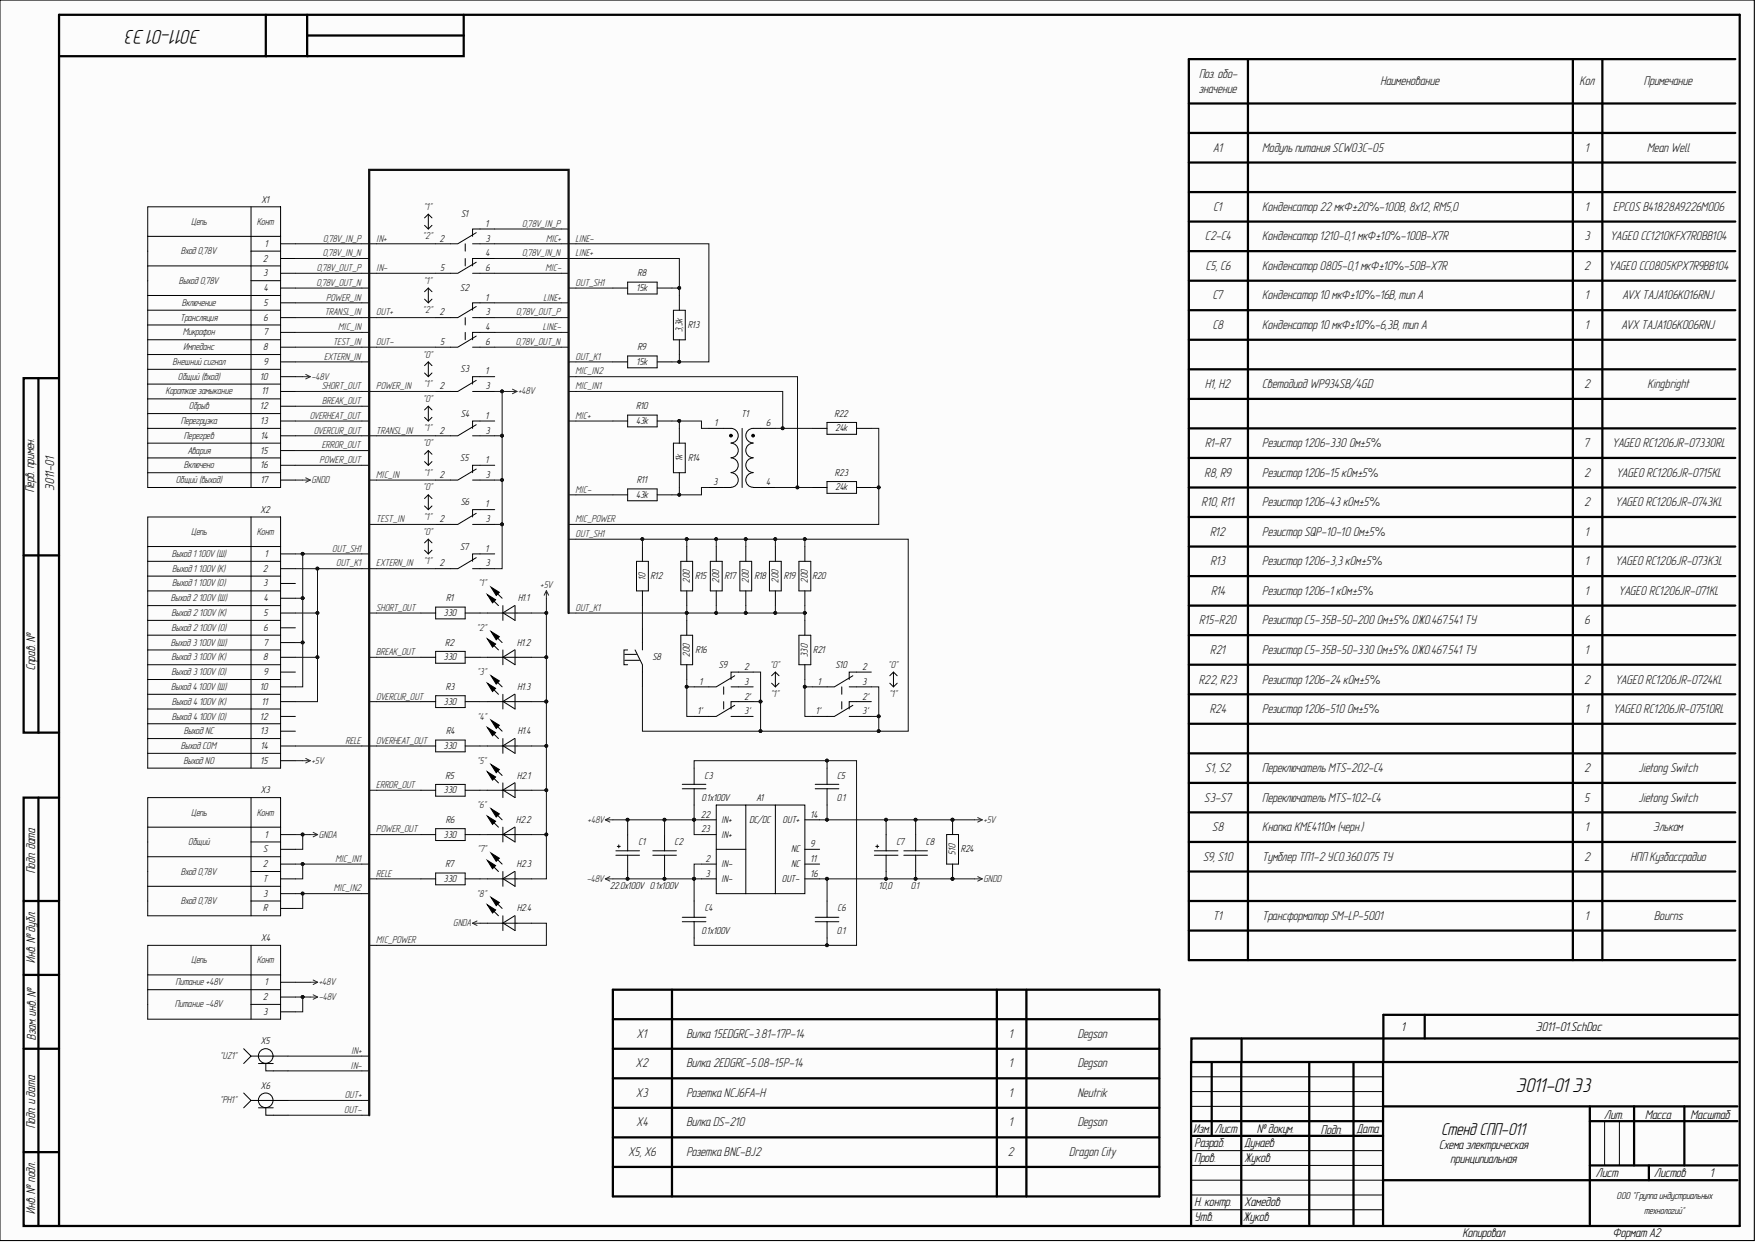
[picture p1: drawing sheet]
<svg xmlns="http://www.w3.org/2000/svg" width="594mm" height="420mm" viewBox="0 0 594 420" stroke-linecap="round" stroke-linejoin="round" font-family="sans-serif">
<defs><g id="words">
<g font-size="6.8" fill="#010101">
<text x="67.4" y="10.2" transform="rotate(-180 67.4 10.2)">Э011-01 Э3</text>
<text x="512.4" y="368.7">Э011-01Э3</text>
</g>
<text font-size="5.8" fill="#010101" x="486.9" y="383.4">СтендСПП-011</text>
<g font-size="4.3" fill="#1c1c1c">
<text x="405.1" y="26.3">Поз. обо-</text>
<text x="466.4" y="28.8">Наименование</text>
<text x="533.6" y="28.8">Кол</text>
<text x="555.3" y="28.8">Примечание</text>
<text x="405.1" y="31.3">значение</text>
<text x="409.9" y="51.2">A1</text>
<text x="426.4" y="51.2">Модуль питания SCW03С-05</text>
<text x="535.5" y="51.2">1</text>
<text x="556.4" y="51.2">Mean Well</text>
<text x="410" y="71.2">C1</text>
<text x="426.4" y="71.2">Конденсатор22мкФ±20%-100В, 8x12, RM5,0</text>
<text x="535.5" y="71.2">1</text>
<text x="544.9" y="71.2">EPCOSB41828A9226M006</text>
<text x="407.2" y="81.2">C2-C4</text>
<text x="426.4" y="81.2">Конденсатор1210-0,1 мкФ±10%-100В-X7R</text>
<text x="535.2" y="81.2">3</text>
<text x="544" y="81.2">YAGEO CC1210KFX7R0BB104</text>
<text x="407.3" y="91.1">C5, C6</text>
<text x="426.4" y="91.1">Конденсатор0805-0,1 мкФ±10%-50В-X7R</text>
<text x="535.1" y="91.1">2</text>
<text x="543.5" y="91.1">YAGEO CC0805KPX7R9BB104</text>
<text x="409.7" y="101.1">C7</text>
<text x="426.4" y="101.1">Конденсатор10мкФ±10%-16В, тип A</text>
<text x="535.5" y="101.1">1</text>
<text x="548" y="101.1">AVX TAJA106K016RNJ</text>
<text x="409.7" y="111.1">C8</text>
<text x="426.4" y="111.1">Конденсатор10мкФ±10%-6,3В, тип A</text>
<text x="535.5" y="111.1">1</text>
<text x="547.7" y="111.1">AVX TAJA106K006RNJ</text>
<text x="407.2" y="131">H1, H2</text>
<text x="426.4" y="131">СветодиодWP934SB/4GD</text>
<text x="535.1" y="131">2</text>
<text x="556.6" y="131">Kingbright</text>
<text x="407.1" y="151">R1-R7</text>
<text x="426.4" y="151">Резистор1206-330Ом±5%</text>
<text x="535.1" y="151">7</text>
<text x="544.7" y="151">YAGEO RC1206JR-07330RL</text>
<text x="406.9" y="161">R8, R9</text>
<text x="426.4" y="161">Резистор1206-15кОм±5%</text>
<text x="535.1" y="161">2</text>
<text x="546" y="161">YAGEO RC1206JR-0715KL</text>
<text x="405.9" y="171">R10, R11</text>
<text x="426.4" y="171">Резистор1206-43 кОм±5%</text>
<text x="535.1" y="171">2</text>
<text x="545.8" y="171">YAGEO RC1206JR-0743KL</text>
<text x="408.8" y="180.9">R12</text>
<text x="426.4" y="180.9">РезисторSQP-10-10Ом±5%</text>
<text x="535.5" y="180.9">1</text>
<text x="408.9" y="190.9">R13</text>
<text x="426.4" y="190.9">Резистор1206-3,3 кОм±5%</text>
<text x="535.5" y="190.9">1</text>
<text x="545.7" y="190.9">YAGEO RC1206JR-073K3L</text>
<text x="409.1" y="200.9">R14</text>
<text x="426.4" y="200.9">Резистор1206-1 кОм±5%</text>
<text x="535.5" y="200.9">1</text>
<text x="546.9" y="200.9">YAGEO RC1206JR-071KL</text>
<text x="405.1" y="210.8">R15-R20</text>
<text x="426.4" y="210.8">РезисторС5-35В-50-200Ом±5% ОЖ0.467.541 ТУ</text>
<text x="535.3" y="210.8">6</text>
<text x="408.9" y="220.8">R21</text>
<text x="426.4" y="220.8">РезисторС5-35В-50-330Ом±5% ОЖ0.467.541 ТУ</text>
<text x="535.5" y="220.8">1</text>
<text x="405" y="230.9">R22, R23</text>
<text x="426.4" y="230.9">Резистор1206-24 кОм±5%</text>
<text x="535.1" y="230.9">2</text>
<text x="545.7" y="230.9">YAGEO RC1206JR-0724KL</text>
<text x="408.7" y="240.8">R24</text>
<text x="426.4" y="240.8">Резистор1206-510Ом±5%</text>
<text x="535.5" y="240.8">1</text>
<text x="545" y="240.8">YAGEO RC1206JR-07510RL</text>
<text x="407.2" y="260.8">S1, S2</text>
<text x="426.4" y="260.8">Переключатель MTS-202-C4</text>
<text x="535.1" y="260.8">2</text>
<text x="553.5" y="260.8">Jietong Switch</text>
<text x="406.8" y="270.7">S3-S7</text>
<text x="426.4" y="270.7">Переключатель MTS-102-C4</text>
<text x="535.1" y="270.7">5</text>
<text x="553.5" y="270.7">Jietong Switch</text>
<text x="409.5" y="280.7">S8</text>
<text x="426.4" y="280.7">Кнопка КМЕ4110м (черн.)</text>
<text x="535.5" y="280.7">1</text>
<text x="558.6" y="280.7">Эльком</text>
<text x="406.4" y="290.7">S9, S10</text>
<text x="426.4" y="290.7">ТумблерТП1-2УС0.360.075ТУ</text>
<text x="535.1" y="290.7">2</text>
<text x="550.7" y="290.7">НППКузбассрадио</text>
<text x="409.9" y="310.6">T1</text>
<text x="426.4" y="310.6">ТрансформаторSM-LP-5001</text>
<text x="535.5" y="310.6">1</text>
<text x="558.8" y="310.6">Bourns</text>
<text x="215.2" y="350.6">X1</text>
<text x="231.9" y="350.6">Вилка 15EDGRC-3.81-17P-14</text>
<text x="341" y="350.6">1</text>
<text x="364.1" y="350.6">Degson</text>
<text x="214.9" y="360.5">X2</text>
<text x="231.9" y="360.5">Вилка 2EDGRC-5.08-15P-14</text>
<text x="341" y="360.5">1</text>
<text x="364.1" y="360.5">Degson</text>
<text x="214.9" y="370.5">X3</text>
<text x="231.9" y="370.5">Розетка NCJ6FA-H</text>
<text x="341" y="370.5">1</text>
<text x="364" y="370.5">Neutrik</text>
<text x="215.1" y="380.5">X4</text>
<text x="231.9" y="380.5">Вилка DS-210</text>
<text x="341" y="380.5">1</text>
<text x="364.1" y="380.5">Degson</text>
<text x="212.3" y="390.4">X5, X6</text>
<text x="231.9" y="390.4">Розетка BNC-BJ2</text>
<text x="340.5" y="390.4">2</text>
<text x="361.2" y="390.4">Dragon City</text>
</g>
<g font-size="4.3" fill="#010101">
<text x="11.6" y="166.3" transform="rotate(-90 11.6 166.3)">Перв. примен.</text>
<text x="18.3" y="165.4" transform="rotate(-90 18.3 165.4)">Э011-01</text>
<text x="11.8" y="226.3" transform="rotate(-90 11.8 226.3)">Справ. №</text>
<text x="11.8" y="295" transform="rotate(-90 11.8 295)">Подп. дата</text>
<text x="11.8" y="325.3" transform="rotate(-90 11.8 325.3)">Инв. №дубл.</text>
<text x="12.1" y="351.2" transform="rotate(-90 12.1 351.2)">Взам. инв. №</text>
<text x="473.5" y="348.1">1</text>
<text x="518.9" y="348.1">Э011-01.SchDoc</text>
<text x="541.9" y="377.8">Лит.</text>
<text x="555.7" y="377.8">Масса</text>
<text x="571.1" y="377.8">Масштаб</text>
<text x="11.8" y="381.1" transform="rotate(-90 11.8 381.1)">Подп. и дата</text>
<text x="403.1" y="382.7">Изм.</text>
<text x="410.4" y="382.7">Лист</text>
<text x="424.6" y="382.7">№докум.</text>
<text x="446.2" y="382.9">Подп.</text>
<text x="458.3" y="382.7">Дата</text>
<text x="403.5" y="387.5">Разраб.</text>
<text x="420.4" y="387.5">Дунаев</text>
<text x="486.1" y="388">Схема электрическая</text>
<text x="403.5" y="392.5">Пров.</text>
<text x="420.4" y="392.5">Жуков</text>
<text x="490" y="393">принципиальная</text>
<text x="539.1" y="397.6">Лист</text>
<text x="558.8" y="397.6">Листов</text>
<text x="577.7" y="397.6">1</text>
<text x="403.5" y="407.4">Н. контр.</text>
<text x="420.4" y="407.4">Хамедов</text>
<text x="11.8" y="409.9" transform="rotate(-90 11.8 409.9)">Инв. №подл.</text>
<text x="403.5" y="412.4">Утв.</text>
<text x="420" y="412.4">Жуков</text>
<text x="494" y="417.9">Копировал</text>
<text x="544.8" y="417.9">Формат А2</text>
</g>
<g font-size="3.4">
<text x="88.4" y="68.4">X1</text>
<text x="155.8" y="73.4">S1</text>
<text x="164.1" y="76.6">1</text>
<text x="89.5" y="83.4">1</text>
<text x="164.1" y="81.6">3</text>
<text x="88.9" y="88.4">2</text>
<text x="164.1" y="86.6">4</text>
<text x="89" y="93.3">3</text>
<text x="148.7" y="91.6">5</text>
<text x="164.1" y="91.6">6</text>
<text x="215.4" y="93.3">R8</text>
<text x="89.2" y="98.3">4</text>
<text x="155.6" y="98.3">S2</text>
<text x="164.1" y="101.5">1</text>
<text x="215.1" y="98.3">15k</text>
<text x="89.1" y="103.3">5</text>
<text x="164.1" y="106.5">3</text>
<text x="89.1" y="108.3">6</text>
<text x="89.2" y="113.3">7</text>
<text x="164.1" y="111.5">4</text>
<text x="230.5" y="112.1" transform="rotate(-90 230.5 112.1)">3,3k</text>
<text x="232.4" y="110.8">R13</text>
<text x="89" y="118.3">8</text>
<text x="148.7" y="116.5">5</text>
<text x="164.1" y="116.5">6</text>
<text x="215.4" y="118.3">R9</text>
<text x="89.2" y="123.2">9</text>
<text x="155.7" y="125.8">S3</text>
<text x="215.1" y="123.2">15k</text>
<text x="88" y="128.2">10</text>
<text x="164.1" y="131.4">3</text>
<text x="164.1" y="126.5">1</text>
<text x="88.5" y="133.2">11</text>
<text x="88" y="138.2">12</text>
<text x="88.1" y="143.3">13</text>
<text x="155.7" y="140.7">S4</text>
<text x="164.1" y="141.5">1</text>
<text x="214.9" y="143.3">43k</text>
<text x="214.9" y="138.2">R10</text>
<text x="241.4" y="143.9">1</text>
<text x="250.6" y="140.7">T1</text>
<text x="258.9" y="143.9">6</text>
<text x="281.9" y="140.7">R22</text>
<text x="88.2" y="148.2">14</text>
<text x="164.1" y="146.5">3</text>
<text x="282.2" y="145.7">24k</text>
<text x="88.1" y="153.2">15</text>
<text x="155.6" y="155.7">S5</text>
<text x="230.5" y="155.9" transform="rotate(-90 230.5 155.9)">1k</text>
<text x="232.5" y="155.7">R14</text>
<text x="88.1" y="158.2">16</text>
<text x="164.1" y="161.4">3</text>
<text x="164.1" y="156.4">1</text>
<text x="282.1" y="160.7">R23</text>
<text x="88.3" y="163.2">17</text>
<text x="215.2" y="163.2">R11</text>
<text x="241" y="163.9">3</text>
<text x="258.9" y="163.9">4</text>
<text x="282.2" y="165.7">24k</text>
<text x="88.1" y="173.2">X2</text>
<text x="155.7" y="170.6">S6</text>
<text x="164.1" y="171.4">1</text>
<text x="214.9" y="168.2">43k</text>
<text x="164.1" y="176.4">3</text>
<text x="155.6" y="185.7">S7</text>
<text x="89.5" y="188.1">1</text>
<text x="164.1" y="191.3">3</text>
<text x="164.1" y="186.3">1</text>
<text x="88.9" y="193.1">2</text>
<text x="218" y="195.9" transform="rotate(-90 218 195.9)">10</text>
<text x="219.8" y="195.6">R12</text>
<text x="232.9" y="196.9" transform="rotate(-90 232.9 196.9)">200</text>
<text x="234.9" y="195.6">R15</text>
<text x="242.9" y="196.9" transform="rotate(-90 242.9 196.9)">200</text>
<text x="244.8" y="195.6">R17</text>
<text x="252.9" y="196.9" transform="rotate(-90 252.9 196.9)">200</text>
<text x="254.9" y="195.6">R18</text>
<text x="262.9" y="196.9" transform="rotate(-90 262.9 196.9)">200</text>
<text x="264.9" y="195.6">R19</text>
<text x="272.9" y="196.9" transform="rotate(-90 272.9 196.9)">200</text>
<text x="274.5" y="195.6">R20</text>
<text x="89" y="198.1">3</text>
<text x="89.2" y="203.1">4</text>
<text x="150.8" y="203.1">R1</text>
<text x="175.1" y="203.1">H1.1</text>
<text x="89.1" y="208.1">5</text>
<text x="149.9" y="208.1">330</text>
<text x="89.1" y="213">6</text>
<text x="89.2" y="218">7</text>
<text x="150.5" y="218">R2</text>
<text x="174.8" y="218">H1.2</text>
<text x="232.9" y="221.8" transform="rotate(-90 232.9 221.8)">200</text>
<text x="235" y="220.6">R16</text>
<text x="272.9" y="221.7" transform="rotate(-90 272.9 221.7)">330</text>
<text x="274.7" y="220.6">R21</text>
<text x="89" y="223">8</text>
<text x="149.9" y="223">330</text>
<text x="220.4" y="223">S8</text>
<text x="242.9" y="225.5">S9</text>
<text x="251.4" y="226.3">2</text>
<text x="282.3" y="225.5">S10</text>
<text x="291.3" y="226.3">2</text>
<text x="88" y="233.1">10</text>
<text x="89.2" y="228.1">9</text>
<text x="150.7" y="233.1">R3</text>
<text x="174.9" y="233.1">H1.3</text>
<text x="236.4" y="231.3">1</text>
<text x="251.4" y="231.3">3</text>
<text x="276.3" y="231.3">1</text>
<text x="291.3" y="231.3">3</text>
<text x="88.5" y="238">11</text>
<text x="149.9" y="238">330</text>
<text x="251.4" y="236.3">2'</text>
<text x="291.3" y="236.3">2'</text>
<text x="88" y="243">12</text>
<text x="235.7" y="241.3">1'</text>
<text x="251.4" y="241.3">3'</text>
<text x="275.7" y="241.3">1'</text>
<text x="291.3" y="241.3">3'</text>
<text x="88.1" y="248">13</text>
<text x="150.8" y="248">R4</text>
<text x="175" y="248">H1.4</text>
<text x="88.1" y="258">15</text>
<text x="88.2" y="253">14</text>
<text x="149.9" y="253">330</text>
<text x="150.6" y="263">R5</text>
<text x="174.8" y="263">H2.1</text>
<text x="238.1" y="263">C3</text>
<text x="282.8" y="263">C5</text>
<text x="88.2" y="267.9">X3</text>
<text x="149.9" y="267.9">330</text>
<text x="237" y="270.5">0.1х100V</text>
<text x="255.6" y="270.5">A1</text>
<text x="282.8" y="270.5">0.1</text>
<text x="150.7" y="277.9">R6</text>
<text x="174.5" y="277.9">H2.2</text>
<text x="236.8" y="276.1">22</text>
<text x="236.9" y="281.1">23</text>
<text x="243.7" y="277.9">IN+</text>
<text x="253.3" y="277.9">DC/DC</text>
<text x="264.4" y="277.9">OUT+</text>
<text x="273.9" y="276.1">14</text>
<text x="89" y="287.9">S</text>
<text x="89.5" y="282.9">1</text>
<text x="149.9" y="282.9">330</text>
<text x="215.8" y="285.4">C1</text>
<text x="227.9" y="285.4">C2</text>
<text x="243.7" y="282.9">IN+</text>
<text x="267.3" y="287.9">NC</text>
<text x="273.9" y="286.1">9</text>
<text x="302.9" y="285.4">C7</text>
<text x="312.8" y="285.4">C8</text>
<text x="324.6" y="287.9">R24</text>
<text x="88.9" y="292.9">2</text>
<text x="150.6" y="292.9">R7</text>
<text x="174.7" y="292.9">H2.3</text>
<text x="238.3" y="291.1">2</text>
<text x="243.7" y="292.9">IN-</text>
<text x="267.3" y="292.9">NC</text>
<text x="273.9" y="291.1">11</text>
<text x="322.7" y="288.9" transform="rotate(-90 322.7 288.9)">510</text>
<text x="89" y="297.8">T</text>
<text x="149.9" y="297.8">330</text>
<text x="238.4" y="296.1">3</text>
<text x="243.7" y="297.8">IN-</text>
<text x="264.2" y="297.8">OUT-</text>
<text x="273.9" y="296.1">16</text>
<text x="89" y="302.8">3</text>
<text x="206.1" y="300.4">22.0x100V 0.1х100V</text>
<text x="296.9" y="300.4">10,0</text>
<text x="307.7" y="300.4">0.1</text>
<text x="89" y="307.8">R</text>
<text x="174.7" y="307.8">H2.4</text>
<text x="238.2" y="307.8">C4</text>
<text x="283" y="307.8">C6</text>
<text x="88.3" y="317.9">X4</text>
<text x="237" y="315.3">0.1х100V</text>
<text x="282.8" y="315.3">0.1</text>
<text x="89.5" y="332.8">1</text>
<text x="88.9" y="337.8">2</text>
<text x="89" y="342.8">3</text>
<text x="88.2" y="352.8">X5</text>
<text x="88.3" y="367.7">X6</text>
</g>
<g font-size="3.4" fill="#1c1c1c">
<text x="143.2" y="70.9">&quot;1&quot;</text>
<text x="64.7" y="75.9">Цепь</text>
<text x="86.9" y="75.9">Конт</text>
<text x="142.8" y="80.8">&quot;2&quot; 2</text>
<text x="61.1" y="85.8">Вход0,78V</text>
<text x="60.5" y="95.9">Выход0,78V</text>
<text x="143.2" y="95.9">&quot;1&quot;</text>
<text x="61.5" y="103.3">Включение</text>
<text x="142.8" y="105.8">&quot;2&quot; 2</text>
<text x="61" y="108.3">Трансляция</text>
<text x="61.8" y="113.3">Микрофон</text>
<text x="62" y="118.3">Импеданс</text>
<text x="58.4" y="123.2">Внешний сигнал</text>
<text x="142.9" y="120.8">&quot;0&quot;</text>
<text x="60.2" y="128.2">Общий (вход)</text>
<text x="143.2" y="130.8">&quot;1&quot; 2</text>
<text x="56" y="133.2">Короткое замыкание</text>
<text x="142.9" y="135.7">&quot;0&quot;</text>
<text x="61.1" y="143.3">Перегрузка</text>
<text x="63.9" y="138.2">Обрыв</text>
<text x="62.2" y="148.2">Перегрев</text>
<text x="143.2" y="145.7">&quot;1&quot; 2</text>
<text x="63.5" y="153.2">Авария</text>
<text x="142.9" y="150.7">&quot;0&quot;</text>
<text x="62.2" y="158.2">Включено</text>
<text x="143.2" y="160.7">&quot;1&quot; 2</text>
<text x="59.5" y="163.2">Общий (выход)</text>
<text x="142.9" y="165.7">&quot;0&quot;</text>
<text x="143.2" y="175.6">&quot;1&quot; 2</text>
<text x="64.7" y="180.6">Цепь</text>
<text x="86.9" y="180.6">Конт</text>
<text x="142.9" y="180.6">&quot;0&quot;</text>
<text x="58.1" y="188.1">Выход1 100V (Ш)</text>
<text x="143.2" y="190.7">&quot;1&quot; 2</text>
<text x="58.3" y="193.1">Выход1 100V (К)</text>
<text x="57.9" y="203.1">Выход2 100V (Ш)</text>
<text x="58.3" y="198.1">Выход1 100V (О)</text>
<text x="161.6" y="198.1">&quot;1&quot;</text>
<text x="58" y="208.1">Выход2 100V (К)</text>
<text x="58" y="213">Выход2 100V (О)</text>
<text x="161.1" y="213">&quot;2&quot;</text>
<text x="57.9" y="218">Выход3 100V (Ш)</text>
<text x="58" y="223">Выход3 100V (К)</text>
<text x="260.1" y="225.5">&quot;0&quot;</text>
<text x="300" y="225.5">&quot;0&quot;</text>
<text x="57.9" y="233.1">Выход4</text>
<text x="58" y="228.1">Выход3 100V (О)</text>
<text x="67.3" y="233.1">100V (Ш)</text>
<text x="161.1" y="228.1">&quot;3&quot;</text>
<text x="58.1" y="238">Выход4</text>
<text x="67.4" y="238">100V (К)</text>
<text x="260.3" y="235.5">&quot;1&quot;</text>
<text x="300.2" y="235.5">&quot;1&quot;</text>
<text x="58.1" y="243">Выход4</text>
<text x="67.4" y="243">100V (О)</text>
<text x="161.2" y="243">&quot;4&quot;</text>
<text x="62.2" y="248">ВыходNC</text>
<text x="61.2" y="253">ВыходCOM</text>
<text x="62.1" y="258">ВыходNO</text>
<text x="161.1" y="258">&quot;5&quot;</text>
<text x="64.7" y="275.5">Цепь</text>
<text x="86.9" y="275.5">Конт</text>
<text x="161.1" y="272.9">&quot;6&quot;</text>
<text x="63.7" y="285.4">Общий</text>
<text x="161.3" y="287.9">&quot;7&quot;</text>
<text x="61.1" y="295.4">Вход0,78V</text>
<text x="61.1" y="305.4">Вход0,78V</text>
<text x="161.1" y="302.8">&quot;8&quot;</text>
<text x="64.7" y="325.3">Цепь</text>
<text x="86.9" y="325.3">Конт</text>
<text x="59.4" y="332.8">Питание +48V</text>
<text x="59.2" y="340.3">Питание -48V</text>
<text x="74.3" y="357.7">&quot;UZ1&quot;</text>
<text x="74.3" y="372.7">&quot;PH1&quot;</text>
</g>
<g font-size="3.4" fill="#262626">
<text x="176.5" y="76.6">0,78V_IN_P</text>
<text x="109.2" y="81.6">0,78V_IN_P</text>
<text x="127.2" y="81.6">IN+</text>
<text x="184.5" y="81.6">MIC+</text>
<text x="194.5" y="81.6">LINE-</text>
<text x="109.1" y="86.6">0,78V_IN_N</text>
<text x="176.4" y="86.6">0,78V_IN_N</text>
<text x="194.5" y="86.6">LINE+</text>
<text x="107.1" y="91.6">0,78V_OUT_P</text>
<text x="127.2" y="91.6">IN-</text>
<text x="184.4" y="91.6">MIC-</text>
<text x="107" y="96.6">0,78V_OUT_N</text>
<text x="110.2" y="101.5">POWER_IN</text>
<text x="183.7" y="101.5">LINE+</text>
<text x="194.5" y="96.6">OUT_SH1</text>
<text x="109.8" y="106.5">TRANSL_IN</text>
<text x="127.2" y="106.5">OUT+</text>
<text x="174.4" y="106.5">0,78V_OUT_P</text>
<text x="114.4" y="111.5">MIC_IN</text>
<text x="183.4" y="111.5">LINE-</text>
<text x="112.6" y="116.5">TEST_IN</text>
<text x="127.2" y="116.5">OUT-</text>
<text x="174.3" y="116.5">0,78V_OUT_N</text>
<text x="109.5" y="121.5">EXTERN_IN</text>
<text x="194.5" y="121.5">OUT_K1</text>
<text x="105.3" y="128.2">-48V</text>
<text x="108.8" y="131.4">SHORT_OUT</text>
<text x="127.2" y="131.4">POWER_IN</text>
<text x="194.5" y="131.4">MIC_IN1</text>
<text x="194.5" y="126.5">MIC_IN2</text>
<text x="108.9" y="136.4">BREAK_OUT</text>
<text x="175.1" y="133.2">+48V</text>
<text x="104.7" y="141.5">OVERHEAT_OUT</text>
<text x="194.5" y="141.5">MIC+</text>
<text x="106.1" y="146.5">OVERCUR_OUT</text>
<text x="127.2" y="146.5">TRANSL_IN</text>
<text x="108.8" y="151.5">ERROR_OUT</text>
<text x="108" y="156.4">POWER_OUT</text>
<text x="127.2" y="161.4">MIC_IN</text>
<text x="105.3" y="163.2">GNDD</text>
<text x="194.5" y="166.4">MIC-</text>
<text x="127.2" y="176.4">TEST_IN</text>
<text x="194.5" y="176.4">MIC_POWER</text>
<text x="194.5" y="181.4">OUT_SH1</text>
<text x="112.3" y="186.3">OUT_SH1</text>
<text x="113.7" y="191.3">OUT_K1</text>
<text x="127.2" y="191.3">EXTERN_IN</text>
<text x="182.6" y="198.8">+5V</text>
<text x="127.2" y="206.3">SHORT_OUT</text>
<text x="194.5" y="206.3">OUT_K1</text>
<text x="127.2" y="221.2">BREAK_OUT</text>
<text x="127.2" y="236.3">OVERCUR_OUT</text>
<text x="116.8" y="251.2">RELE</text>
<text x="127.2" y="251.2">OVERHEAT_OUT</text>
<text x="105.3" y="258">+5V</text>
<text x="127.2" y="266.2">ERROR_OUT</text>
<text x="127.2" y="281.1">POWER_OUT</text>
<text x="198.6" y="277.9">+48V</text>
<text x="332.3" y="277.9">+5V</text>
<text x="107.8" y="282.9">GNDA</text>
<text x="113.4" y="291.1">MIC_IN1</text>
<text x="127.2" y="296.1">RELE</text>
<text x="198.3" y="297.8">-48V</text>
<text x="332.3" y="297.8">GNDD</text>
<text x="112.8" y="301.1">MIC_IN2</text>
<text x="153.2" y="312.9">GNDA</text>
<text x="127.2" y="318.5">MIC_POWER</text>
<text x="107.8" y="332.8">+48V</text>
<text x="107.8" y="337.8">-48V</text>
<text x="118.7" y="356">IN+</text>
<text x="118.5" y="360.9">IN-</text>
<text x="116.5" y="370.9">OUT+</text>
<text x="116.4" y="375.9">OUT-</text>
</g>
<g font-size="3.4" fill="#010101">
<text x="546.1" y="405.1">ООО &quot;Группа индустриальных</text>
<text x="555.4" y="410.1">технологий&quot;</text>
</g>
</g></defs>
<path d="M0 0h592.5v419h-592.5z" fill="#fcfcfc" stroke="#000" stroke-width=".34"/>
<g fill="none" stroke="#000" stroke-width=".76">
<path d="M19.9 5h567.7v409.1h-567.7zM89.8 5v14h-69.9M103.7 5v14h-13.9M103.7 12h52.9M156.6 5v14h-52.9M421.5 20v304.3M531.2 20v304.3M541.2 20v304.3M586.1 20h-184.6v304.3h184.6M401.5 34.9h184.6M401.5 44.9h184.6M401.5 54.9h184.6"/>
<path d="M401.5 64.9h184.6M401.5 74.8h184.6M401.5 84.8h184.6M401.5 94.8h184.6M401.5 104.8h184.6M401.5 114.8h184.6M13 127.7v119.7M19.9 127.7h-11.9v119.7h11.9M401.5 124.7h184.6M401.5 134.7h184.6M401.5 144.7h184.6M401.5 154.7h184.6"/>
<path d="M401.5 164.7h184.6M401.5 174.6h184.6M8 187.6h11.9M401.5 184.6h184.6M401.5 194.6h184.6M401.5 204.5h184.6M401.5 214.5h184.6M401.5 224.5h184.6M401.5 234.5h184.6M401.5 244.5h184.6M401.5 254.4h184.6M13 269.4v144.7"/>
<path d="M19.9 269.4h-11.9v144.7h11.9M401.5 264.4h184.6M401.5 274.4h184.6M401.5 284.4h184.6M401.5 294.4h184.6M8 304.3h11.9M401.5 304.3h184.6M401.5 314.3h184.6M8 329.3h11.9M207 334.3h184.5v69.8h-184.5zM226.9 334.3v69.8M336.7 334.3v69.8"/>
<path d="M346.6 334.3v69.8M8 354.2h11.9M207 354.2h184.5M207 344.2h184.5M409.2 358.7v24.9M419.2 358.7v54.9M419.3 350.7v8M442.2 358.7v54.9M457.1 358.7v54.9M467.1 358.7v54.9M481.2 342.8v7.9M586.8 358.7h-184.5v54.9"/>
<path d="M586.9 350.7h-184.5v8M586.9 342.8h-119.7v15.9M207 364.2h184.5M207 374.2h184.5M402.3 378.7h64.8M467.1 373.7h119.7M536.9 373.7v39.9M536.9 378.7h49.9M551.9 373.7v19.9M568.9 373.7v19.9M8 389.1h11.9M207 384.1h184.5"/>
<path d="M207 394.1h184.5M402.3 383.6h64.8M467.1 398.6h119.7M536.9 393.6h49.9M556.9 393.6v5"/>
</g>
<g fill="none" stroke="#000" stroke-width=".34">
<path d="M49.9 69.8h44.9v10h-44.9zM49.9 79.8v84.9h44.9v-84.9M84.8 69.8v94.9M143.4 73.6l1.3-1.2 1.2 1.2M143.4 76.1l1.3 1.2 1.2-1.2M144.7 72.4v4.9M160.8 78.6l-6.2 3.7h-7.5M167.1 77.3h-7.5v2.5M49.9 99.8h44.9M49.9 89.8h44.9M84.8 84.8h10M84.8 94.8h10"/>
<path d="M94.8 82.3h5M94.8 92.3h5M94.8 87.3h5M94.8 97.3h5M143.4 98.5l1.3-1.2 1.2 1.2M144.7 97.3v5M157.1 82.3v2.5M157.1 87.3v2.5M159.6 82.3h7.5M159.6 92.3h7.5M160.8 88.6l-6.2 3.7h-7.5M167.1 87.3h-7.5v2.5"/>
<path d="M207 97.3h5M212 95.3h9.9v4h-9.9zM222 97.3h4.9M229.4 99.8v5M49.9 114.8h44.9M49.9 104.8h44.9M49.9 109.8h44.9M49.9 119.7h44.9M94.8 107.3h5M94.8 117.3h5M94.8 102.3h5M94.8 112.3h5"/>
<path d="M143.4 101l1.3 1.3 1.2-1.3M157.1 107.3v2.5M157.1 112.3v2.5M159.6 107.3h7.5M159.6 117.3h7.5M160.8 103.5l-6.2 3.8h-7.5M160.8 113.5l-6.2 3.8h-7.5M167.1 102.3h-7.5v2.5M167.1 112.3h-7.5v2.5M227.4 104.8h4v10h-4zM229.4 114.8v4.9M49.9 124.7h44.9"/>
<path d="M49.9 129.7h44.9M49.9 134.7h44.9M49.9 139.7h44.9M94.8 122.2h5M94.8 132.2h5M94.8 127.2h5M94.8 137.2h5M143.4 123.5l1.3-1.3 1.2 1.3M143.4 126l1.3 1.2 1.2-1.2M143.4 138.4l1.3-1.2 1.2 1.2M144.7 122.2v5M144.7 137.2v5"/>
<path d="M159.6 132.2h7.5M160.8 128.5l-6.2 3.7h-7.5M167.1 127.2h-7.5v2.5M207 122.2h5M212 120.2h9.9v4h-9.9zM222 122.2h4.9M49.9 159.7h44.9M49.9 149.7h44.9M49.9 144.7h44.9M49.9 154.7h44.9M94.8 142.2h5M94.8 147.2h5"/>
<path d="M94.8 157.2h5M94.8 152.2h5M143.4 141l1.3 1.2 1.2-1.2M143.4 153.4l1.3-1.2 1.2 1.2M143.4 155.9l1.3 1.3 1.2-1.3M144.7 152.2v5M159.6 147.2h7.5M160.8 143.4l-6.2 3.8h-7.5M160.8 158.4l-6.2 3.7h-7.5M167.1 142.2h-7.5v2.5M167.1 157.2h-7.5v2.5M207 142.2h5"/>
<path d="M212 140.2h9.9v4h-9.9zM222 142.2h4.9M227.4 149.7h4v10h-4zM229.4 144.7v5M229.4 159.7v5M239.4 144.7h7.5a2.46 2.46 0 0 1 2.4 2.4 2.46 2.46 0 0 1-2.4 2.5M246.9 154.7a2.46 2.46 0 0 1 2.4 2.4 2.46 2.46 0 0 1-2.4 2.5M246.9 159.7a2.46 2.46 0 0 1 2.4 2.4 2.46 2.46 0 0 1-2.4 2.5M246.9 149.7a2.46 2.46 0 0 1 2.4 2.4 2.46 2.46 0 0 1-2.4 2.5M250.6 144.7v20M254.4 149.7a2.46 2.46 0 0 0-2.5 2.4 2.46 2.46 0 0 0 2.5 2.5M254.4 159.7a2.46 2.46 0 0 0-2.5 2.4 2.46 2.46 0 0 0 2.5 2.5"/>
<path d="M254.4 154.7a2.46 2.46 0 0 0-2.5 2.4 2.46 2.46 0 0 0 2.5 2.5M261.9 144.7h-7.5a2.46 2.46 0 0 0-2.5 2.4 2.46 2.46 0 0 0 2.5 2.5M274.3 144.7h5M279.3 142.7h10v4h-10zM289.3 144.7h5M49.9 174.6h44.9v10h-44.9zM84.8 174.6v84.8M94.8 162.1h5M143.4 168.4l1.3-1.3 1.2 1.3M143.4 170.9l1.3 1.2 1.2-1.2M144.7 167.1v5M159.6 162.1h7.5"/>
<path d="M159.6 177.1h7.5M160.8 173.4l-6.2 3.7h-7.5M167.1 172.1h-7.5v2.5M207 167.1h5M212 165.1h9.9v4h-9.9zM222 167.1h4.9M239.4 164.7h7.5M254.4 164.7h7.5M274.3 164.7h5M279.3 162.6h10v4h-10zM289.3 164.7h5M49.9 199.6h44.9"/>
<path d="M49.9 189.6h44.9M49.9 184.6v74.8h44.9v-74.8M49.9 194.6h44.9M94.8 187.1h5M94.8 192.1h5M94.8 197.1h5M143.4 183.4l1.3-1.3 1.2 1.3M143.4 185.8l1.3 1.3 1.2-1.3M144.7 182.1v5M159.6 192.1h7.5M160.8 188.3l-6.2 3.8h-7.5M165.8 198.3l2.8 1.8-1 1z"/>
<path d="M167.1 187.1h-7.5v2.5M167.1 199.6l2.5 2.5M215 189.6h4v10h-4zM217 184.6v5M217 199.6v4.9M229.9 189.6h4v10h-4zM231.9 184.6v5M231.9 199.6v4.9M239.9 189.6h4v10h-4zM241.9 184.6v5M241.9 199.6v4.9M249.9 189.6h4v10h-4z"/>
<path d="M251.9 184.6v5M251.9 199.6v4.9M259.9 189.6h3.9v10h-3.9zM261.9 184.6v5M261.9 199.6v4.9M269.8 189.6h4v10h-4zM271.8 184.6v5M271.8 199.6v4.9M49.9 214.5h44.9M49.9 204.5h44.9M49.9 209.5h44.9M49.9 219.5h44.9"/>
<path d="M94.8 202.1h5M94.8 207h5M94.8 212h5M94.8 217h5M142.1 207h5M147.1 205h10v4h-10zM147.1 220h10v4h-10zM157.1 207h5M164.6 200.8l2.8 1.8-1.1 1zM164.6 215.8l2.8 1.7-1.1 1.1zM164.6 207h15M165.8 213.3l2.8 1.7-1 1.1z"/>
<path d="M165.8 202.1l2.5 2.4M165.8 217l2.5 2.5M167.1 214.5l2.5 2.5M169.8 204.5v5M169.8 219.5v5M173.8 204.5l-4 2.5M173.8 219.5l-4 2.5M173.9 204.5v5l-3.9-2.5M173.9 219.5v5l-3.9-2.5M212 219.5h-1.3v5h1.3M214.5 219.5l2.5 5v7.5M217 212v7.5"/>
<path d="M229.9 214.6h4v9.9h-4zM231.9 209.5v5M269.8 214.6h4v9.9h-4zM271.8 209.5v5M49.9 224.5h44.9M49.9 229.5h44.9M49.9 234.5h44.9M49.9 239.5h44.9M94.8 232h5M94.8 227h5M94.8 237h5M94.8 222h5"/>
<path d="M142.1 237h5M142.1 222h5M147.1 235h10v4h-10zM157.1 237h5M157.1 222h5M164.6 230.7l2.8 1.8-1.1 1.1zM164.6 237h15M164.6 222h15M165.8 228.2l2.8 1.8-1 1zM165.8 232l2.5 2.5M167.1 229.5l2.5 2.5M169.8 234.5v5"/>
<path d="M173.8 234.5l-4 2.5M173.9 234.5v5l-3.9-2.5M211 223h5M211 221h4M231.9 224.5v5M244.4 232v2.5M244.4 237v2.5M246.9 232h7.5M248.1 228.2l-6.2 3.8h-7.5M248.1 238.2l-6.2 3.8h-7.5M254.4 227h-7.5v2.5M254.4 237h-7.5v2.5"/>
<path d="M260.6 228.2l1.3-1.2 1.2 1.2M260.6 230.7l1.3 1.3 1.2-1.3M261.9 227v5M271.8 224.5v5M284.3 232v2.5M284.3 237v2.5M286.8 232h7.5M288 228.2l-6.2 3.8h-7.5M288 238.2l-6.2 3.8h-7.5M294.3 227h-7.5v2.5M294.3 237h-7.5v2.5M300.5 228.2l1.2-1.2 1.3 1.2"/>
<path d="M300.5 230.7l1.2 1.3 1.3-1.3M301.7 227v5M49.9 244.5h44.9M49.9 249.4h44.9M49.9 254.4h44.9M94.8 242h5M94.8 247h5M94.8 252h5M94.8 256.9h5M142.1 252h5M147.1 250h10v3.9h-10zM157.1 252h5"/>
<path d="M164.6 245.7l2.8 1.7-1.1 1.1zM164.6 252h15M165.8 243.2l2.8 1.8-1 1zM165.8 258.2l2.8 1.7-1 1.1zM165.8 247l2.5 2.4M167.1 244.5l2.5 2.5M167.1 259.4l2.5 2.5M169.8 249.4v5M173.8 249.4l-4 2.5M173.9 249.4v5l-3.9-2.4M234.4 259.4v5.5M246.9 242h7.5"/>
<path d="M279.3 259.4v5.5M286.8 242h7.5M49.9 269.4h44.9v10h-44.9zM49.9 279.4v29.9h44.9v-29.9M84.8 269.4v39.9M142.1 266.9h5M147.1 264.9h10v4h-10zM147.1 279.9h10v4h-10zM157.1 266.9h5M164.6 260.7l2.8 1.7-1.1 1.1zM164.6 275.7l2.8 1.7-1.1 1zM164.6 266.9h15"/>
<path d="M165.8 273.1l2.8 1.8-1 1.1zM165.8 261.9l2.5 2.5M165.8 276.9l2.5 2.5M167.1 274.4l2.5 2.5M169.8 264.4v5M169.8 279.4v5M173.8 264.4l-4 2.5M173.8 279.4l-4 2.5M173.9 264.4v5l-3.9-2.5M173.9 279.4v5l-3.9-2.5M230.4 266.4h8M230.4 264.9h8"/>
<path d="M234.4 266.4v5.5M236.9 276.9h5M241.9 271.9h10v29.9h-10zM251.9 271.9h10v29.9h-10M261.9 271.9h9.9v29.9h-9.9M271.8 276.9h5M275.3 266.4h8M275.3 264.9h8M279.3 266.4v5.5M321.7 276.9v5M49.9 289.4h44.9M49.9 299.3h44.9"/>
<path d="M84.8 284.4h10M84.8 294.4h10M94.8 286.9h5M94.8 281.9h5M94.8 291.8h5M94.8 296.8h5M142.1 281.9h5M142.1 296.8h5M147.1 294.9h10v3.9h-10zM157.1 281.9h5M157.1 296.8h5M164.6 290.6l2.8 1.8-1.1 1z"/>
<path d="M164.6 281.9h15M164.6 296.8h15M165.8 288.1l2.8 1.8-1 1zM165.8 291.8l2.5 2.6M167.1 289.4l2.5 2.4M169.8 294.4v4.9M173.8 294.3l-4 2.5M173.9 294.4v4.9l-3.9-2.5M208 288.9h8M208 287.4h8M208.5 285.9h1M209 285.4v1"/>
<path d="M212 281.9v5.5M212 288.9v5.5M220.5 288.9h7.9M220.5 287.4h7.9M224.4 281.9v5.5M224.4 288.9v5.5M236.9 281.9h5M236.9 291.8h5M236.9 296.8h5M241.9 286.9h10M271.8 286.9h5M271.8 291.8h5"/>
<path d="M271.8 296.8h5M295.3 288.9h8M295.3 287.4h8M295.8 285.9h1M296.3 285.4v1M299.3 281.9v5.5M299.3 288.9v5.5M305.2 288.9h8M305.2 287.4h8M309.2 281.9v5.5M309.2 288.9v5.5M319.7 281.9h4v9.9h-4z"/>
<path d="M321.7 291.8v5M49.9 319.3h44.9v10h-44.9zM84.8 319.3v24.9M84.8 304.3h10M94.8 301.8h5M94.8 306.8h5M164.6 305.6l2.8 1.7-1.1 1.1zM164.6 311.8h15M165.8 303.1l2.8 1.7-1 1.1zM165.8 306.8l2.5 2.5M167.1 304.3l2.5 2.5M169.8 309.3v5"/>
<path d="M173.8 309.3l-4 2.5M173.9 309.3v5l-3.9-2.5M230.4 311.3h8M230.4 309.8h8M234.4 304.3v5.5M234.4 311.3v5.5M275.3 311.3h8M275.3 309.8h8M279.3 304.3v5.5M279.3 311.3v5.5M49.9 329.3v14.9h44.9v-14.9M49.9 334.3h44.9"/>
<path d="M84.8 339.2h10M94.8 331.8h5M94.8 336.8h5M82.3 354.2l2.5 2.5-2.5 2.5M84.8 356.7h12.5M87.3 359.2h5M89.8 359.2v2.5h7.5M94.8 341.7h5M82.3 369.2l2.5 2.5-2.5 2.5M84.8 371.7h12.5M87.3 374.2h5M89.8 374.2v2.5h7.5"/>
<path d="M92.2 371.7a2.47 2.47 0 0 0-3.5-2.3 2.47 2.47 0 0 0-.6 4.1 2.47 2.47 0 0 0 4-1.2l.1-.6M402.3 363.7h64.8M402.3 368.7h64.8M402.3 373.7h64.8M541.9 378.7v14.9M546.9 378.7v14.9M402.3 388.6h64.8M402.3 393.6h64.8M402.3 398.6h64.8M8 414.1h5M402.3 403.6h64.8M402.3 408.6h64.8"/>
<circle cx="89.7" cy="356.7" r="2.47"/>
</g>
<g fill="none" stroke="#262626" stroke-width=".34">
<path d="M102.2 127.2h2.6M103.3 126.5l1.5 .7M104.8 127.2l-1.5 .8M172.1 132.2h2.5M173.1 131.5l1.5 .7M174.6 132.2l-1.5 .8M102.2 162.1h2.6M103.3 161.4l1.5 .7M104.8 162.1l-1.5 .8M184.5 199.5l-.7 1.5M184.5 199.5l.8 1.5M184.5 199.5v2.6"/>
<path d="M102.2 256.9h2.6M103.3 256.2l1.5 .7M104.8 256.9l-1.5 .8M204.4 276.9l1.6 .8M204.4 276.9h2.6M206 276.1l-1.6 .8M329.2 276.9h2.5M330.2 276.1l1.5 .8M331.7 276.9l-1.5 .8M104.7 281.9h2.6M105.8 281.1l1.5 .8M107.3 281.9l-1.5 .7"/>
<path d="M204.4 296.8l1.6 .8M204.4 296.8h2.6M206 296.1l-1.6 .7M329.2 296.8h2.5M330.2 296.1l1.5 .7M331.7 296.8l-1.5 .8M159.6 311.8l1.5 .8M159.6 311.8h2.5M161.1 311.1l-1.5 .7M104.7 331.8h2.6M104.7 336.8h2.6M105.8 331l1.5 .8"/>
<path d="M105.8 336l1.5 .8M107.3 331.8l-1.5 .7M107.3 336.8l-1.5 .7"/>
</g>
<g fill="#0e0e0e" stroke="#0e0e0e" stroke-width=".34">
<circle cx="321.7" cy="296.8" r=".47"/>
<circle cx="321.7" cy="276.9" r=".47"/>
<circle cx="299.2" cy="276.9" r=".47"/>
<circle cx="309.2" cy="276.9" r=".47"/>
<circle cx="299.2" cy="296.8" r=".47"/>
<circle cx="309.2" cy="296.8" r=".47"/>
<circle cx="279.3" cy="276.9" r=".47"/>
<circle cx="279.3" cy="319.3" r=".47"/>
<circle cx="279.3" cy="256.9" r=".47"/>
<circle cx="224.4" cy="276.9" r=".47"/>
<circle cx="224.4" cy="296.8" r=".47"/>
<circle cx="211.9" cy="296.8" r=".47"/>
<circle cx="211.9" cy="276.9" r=".47"/>
<circle cx="234.4" cy="276.9" r=".47"/>
<circle cx="234.4" cy="296.8" r=".47"/>
<circle cx="279.3" cy="296.8" r=".47"/>
<circle cx="231.9" cy="231.9" r=".47"/>
<circle cx="271.8" cy="231.9" r=".47"/>
<circle cx="241.9" cy="207" r=".47"/>
<circle cx="251.8" cy="207" r=".47"/>
<circle cx="261.8" cy="207" r=".47"/>
<circle cx="241.9" cy="182.1" r=".47"/>
<circle cx="251.8" cy="182.1" r=".47"/>
<circle cx="231.9" cy="182.1" r=".47"/>
<circle cx="271.8" cy="207" r=".47"/>
<circle cx="296.7" cy="241.9" r=".47"/>
<circle cx="261.8" cy="182.1" r=".47"/>
<circle cx="271.8" cy="182.1" r=".47"/>
<circle cx="216.9" cy="182.1" r=".47"/>
<circle cx="256.8" cy="236.9" r=".47"/>
<circle cx="256.8" cy="246.9" r=".47"/>
<circle cx="296.7" cy="246.9" r=".47"/>
<circle cx="229.4" cy="97.3" r=".47"/>
<circle cx="229.4" cy="142.2" r=".47"/>
<circle cx="229.4" cy="167.1" r=".47"/>
<circle cx="229.4" cy="122.2" r=".47"/>
<circle cx="169.5" cy="132.2" r=".47"/>
<circle cx="169.5" cy="162.1" r=".47"/>
<circle cx="169.5" cy="147.2" r=".47"/>
<circle cx="169.5" cy="177.1" r=".47"/>
<circle cx="102.2" cy="202" r=".47"/>
<circle cx="102.2" cy="187" r=".47"/>
<circle cx="102.2" cy="217" r=".47"/>
<circle cx="107.2" cy="222" r=".47"/>
<circle cx="107.2" cy="207" r=".47"/>
<circle cx="107.2" cy="192" r=".47"/>
<circle cx="102.2" cy="281.8" r=".47"/>
<circle cx="102.2" cy="291.8" r=".47"/>
<circle cx="102.2" cy="301.8" r=".47"/>
<circle cx="102.2" cy="336.7" r=".47"/>
<circle cx="184.5" cy="236.9" r=".47"/>
<circle cx="184.5" cy="222" r=".47"/>
<circle cx="184.5" cy="266.9" r=".47"/>
<circle cx="184.5" cy="281.8" r=".47"/>
<circle cx="184.5" cy="251.9" r=".47"/>
<circle cx="184.5" cy="207" r=".47"/>
<circle cx="264.3" cy="144.6" r=".47"/>
<circle cx="269.3" cy="164.6" r=".47"/>
<circle cx="231.9" cy="207" r=".47"/>
<circle cx="296.7" cy="164.6" r=".47"/>
</g>
<g fill="none" stroke="#0e0e0e" stroke-width=".34">
<path d="M167.1 77.3h24.9M99.8 82.3h47.3M99.8 92.3h47.3M99.8 97.3h24.9M99.8 87.3h24.9M167.1 87.3h62.3v10h-2.5M167.1 82.3h72.3v39.9h-12.5M167.1 92.3h24.9M192 97.3h15M229.4 97.3v2.5M99.8 107.3h47.3M99.8 117.3h47.3"/>
<path d="M99.8 102.3h24.9M99.8 112.3h24.9M167.1 107.3h24.9M167.1 117.3h24.9M167.1 102.3h24.9M167.1 112.3h24.9M229.4 119.7v2.5M99.8 122.2h24.9M99.8 132.2h47.3M99.8 127.2h2.4M99.8 137.2h24.9M167.1 132.2h5"/>
<path d="M169.6 132.2v15M192 132.2h72.3v12.5h-2.4M192 127.2h77.3v37.5h-7.4M192 122.2h15M99.8 142.2h24.9M99.8 147.2h47.3M99.8 152.2h24.9M99.8 157.2h24.9M167.1 147.2h2.5v29.9h-2.5M192 142.2h15M226.9 142.2h10v2.5h2.5M229.4 142.2v2.5"/>
<path d="M264.3 144.7h10M294.3 144.7h2.5v20h-2.5M99.8 162.1h2.4M124.7 162.1h22.4M124.7 177.1h22.4M167.1 162.1h2.5M169.6 177.1v15h-2.5M192 167.1h15M229.4 164.7v2.4M239.4 164.7h-2.5v2.4h-10M269.3 164.7h5M296.8 164.7v12.4h-104.8"/>
<path d="M99.8 192.1h47.3M99.8 187.1h24.9M102.2 187.1v15h-2.4M107.2 192.1v14.9h-7.4M192 182.1h69.9v2.5M217 182.1v2.5M231.9 182.1v2.5M241.9 182.1v2.5M251.9 182.1v2.5M261.9 182.1h9.9M271.8 184.6v-2.5h34.9v64.9h-49.8M102.2 202.1v14.9h-2.4"/>
<path d="M102.2 217v15h-2.4M107.2 207v15h-7.4M124.7 207h17.4M162.1 207h2.5M184.5 202.1v4.9h-4.9M184.5 207v30M192 207h39.9v2.5M217 204.5v7.5M231.9 204.5v2.5h39.9v-2.5M241.9 204.5v2.5M251.9 204.5v2.5M261.9 204.5v2.5"/>
<path d="M271.8 207v2.5M107.2 222v15h-7.4M124.7 237h17.4M124.7 222h17.4M162.1 237h2.5M162.1 222h2.5M179.6 237h4.9M179.6 222h4.9M184.5 237v29.9h-4.9M217 232v15h39.9v-10M231.9 229.5v2.5M234.4 232h-2.5v10h2.5"/>
<path d="M254.4 227h2.5v10h-2.5M271.8 229.5v2.5M274.3 232h-2.5v10h2.5M294.3 232h2.5v10h-2.5M99.8 252h42.3M99.8 256.9h2.4M162.1 252h2.5M179.6 252h4.9M279.3 259.4v-2.5h10v62.4h-10v-2.5M279.3 256.9h-44.9v2.5M296.8 242v5M124.7 266.9h17.4"/>
<path d="M162.1 266.9h2.5M184.5 266.9v15h-4.9M207 276.9h29.9M212 276.9v5M224.4 276.9v5M234.4 271.9v10h2.5M276.8 276.9h52.4M279.3 271.9v5M299.3 276.9v5M309.2 276.9v5M99.8 281.9h2.4v5h-2.4M99.8 291.8h2.4v5h-2.4"/>
<path d="M102.2 291.8h22.5M102.2 281.9h2.5M124.7 281.9h17.4M124.7 296.8h17.4M162.1 281.9h2.5M162.1 296.8h2.5M184.5 281.9v14.9h-4.9M207 296.8h29.9M212 294.4v2.4M224.4 294.4v2.4M236.9 291.8h-2.5v12.5M276.8 296.8h52.4"/>
<path d="M279.3 296.8v7.5M299.3 294.4v2.4M309.2 294.4v2.4M99.8 301.8h2.4v5h-2.4M102.2 301.8h22.5M162.1 311.8h2.5M179.6 311.8h4.9v7.5h-59.8M234.4 316.8v2.5h44.9M99.8 336.8h4.9M99.8 331.8h4.9M102.2 336.8v4.9h-2.4M97.3 356.7h27.4"/>
<path d="M97.3 361.7h27.4M97.3 371.7h27.4M97.3 376.7h27.4"/>
</g>
<g fill="#000">
<path d="M164.6 200.8l2.8 1.8-1.1 1zM164.6 215.8l2.8 1.7-1.1 1.1zM165.8 198.3l2.8 1.8-1 1zM165.8 213.3l2.8 1.7-1 1.1zM164.6 230.7l2.8 1.8-1.1 1.1zM165.8 228.2l2.8 1.8-1 1zM164.6 245.7l2.8 1.7-1.1 1.1zM165.8 243.2l2.8 1.8-1 1zM165.8 258.2l2.8 1.7-1 1.1zM164.6 260.7l2.8 1.7-1.1 1.1zM164.6 275.7l2.8 1.7-1.1 1zM165.8 273.1l2.8 1.8-1 1.1z"/>
<path d="M164.6 290.6l2.8 1.8-1.1 1zM165.8 288.1l2.8 1.8-1 1zM164.6 305.6l2.8 1.7-1.1 1.1zM165.8 303.1l2.8 1.7-1 1.1z"/>
</g>
<g fill="#000" stroke="#000" stroke-width=".34">
<circle cx="246.9" cy="147.1" r=".46"/>
<circle cx="254.3" cy="147.1" r=".46"/>
</g>
<path d="M192 207v-149.6h-67.3v319.3" fill="none" stroke="#0e0e0e" stroke-width=".76"/>
<use href="#words"/>
</svg>
